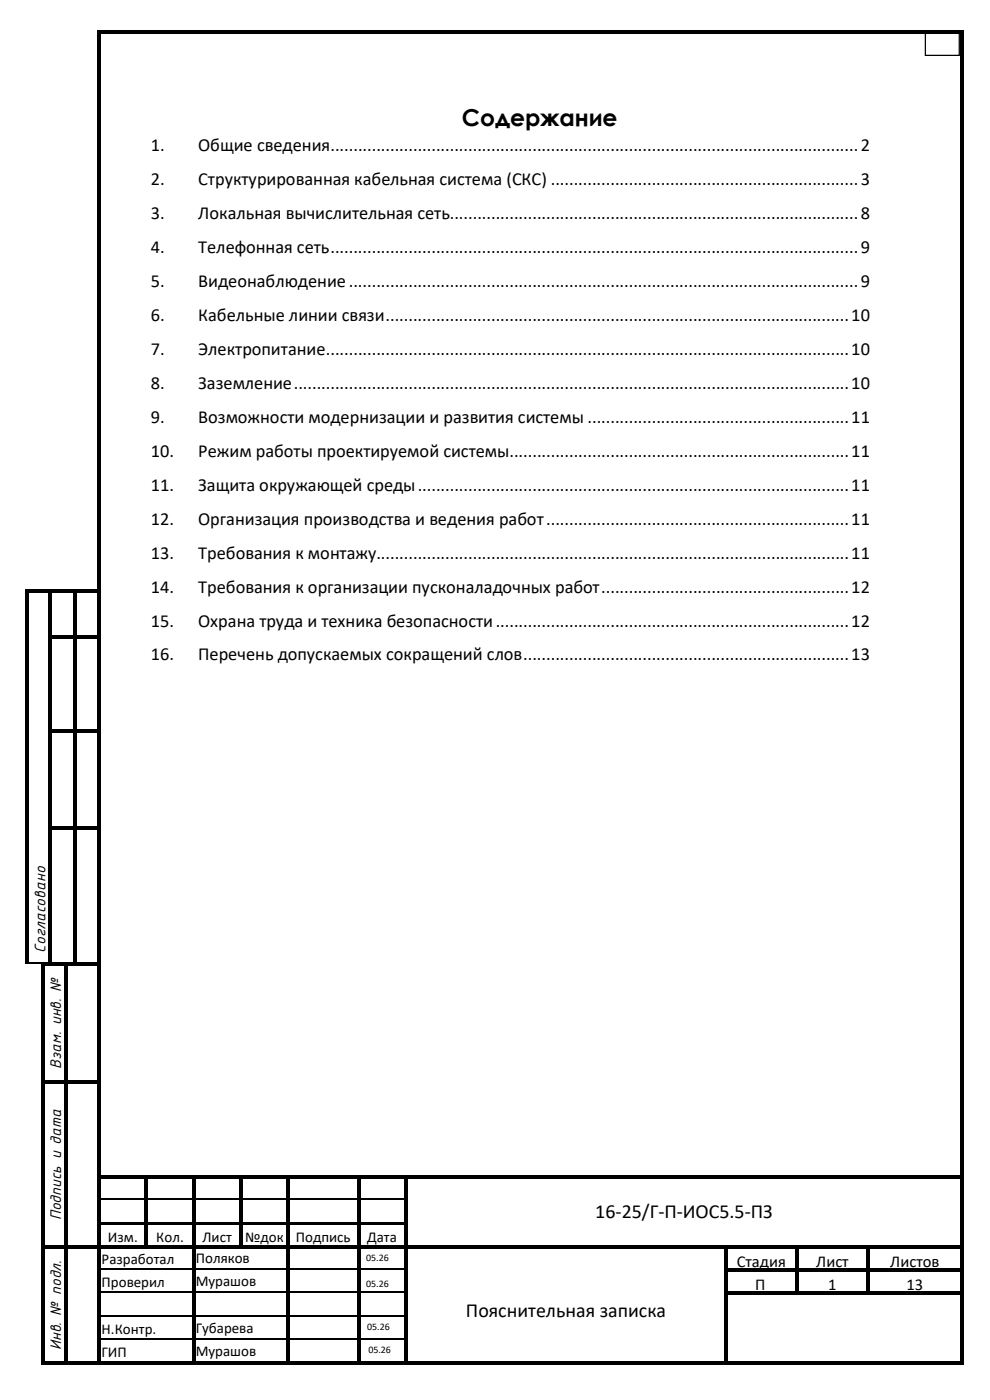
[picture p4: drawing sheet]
<svg xmlns="http://www.w3.org/2000/svg" width="210mm" height="297mm" viewBox="0 0 210 297" stroke-linecap="round" stroke-linejoin="round" font-family="sans-serif">
<defs><g id="words">
<text font-size="5" x="98" y="26.7">Содержание</text>
<g font-size="4.2">
<text x="126.3" y="258.4">16-25/Г-П-ИОС5.5-ПЗ</text>
<text x="98.8" y="279.4">Пояснительная записка</text>
</g>
<g font-size="3.9">
<text x="32" y="32">1.</text>
<text x="42" y="32">Общие сведения...................................................................................................................2</text>
<text x="32" y="39.2">2.</text>
<text x="42" y="39.2">Структурированная кабельная система (СКС) ...................................................................3</text>
<text x="32" y="46.4">3.</text>
<text x="42" y="46.4">Локальная вычислительная сеть.........................................................................................8</text>
<text x="32" y="53.6">4.</text>
<text x="42" y="53.6">Телефонная сеть...................................................................................................................9</text>
<text x="32" y="60.8">5.</text>
<text x="42" y="60.8">Видеонаблюдение...............................................................................................................9</text>
<text x="32" y="68">6.</text>
<text x="42" y="68">Кабельные линии связи.....................................................................................................10</text>
<text x="32" y="75.2">7.</text>
<text x="42" y="75.2">Электропитание..................................................................................................................10</text>
<text x="32" y="82.5">8.</text>
<text x="42" y="82.5">Заземление.........................................................................................................................10</text>
<text x="32" y="89.7">9.</text>
<text x="42" y="89.7">Возможности модернизации и развития системы .........................................................11</text>
<text x="32" y="96.9">10.</text>
<text x="42" y="96.9">Режим работы проектируемой системы..........................................................................11</text>
<text x="32" y="104.1">11.</text>
<text x="42" y="104.1">Защита окружающей среды..............................................................................................11</text>
<text x="32" y="111.3">12.</text>
<text x="42" y="111.3">Организация производства и ведения работ..................................................................11</text>
<text x="32" y="118.5">13.</text>
<text x="42" y="118.5">Требования к монтажу.......................................................................................................11</text>
<text x="32" y="125.7">14.</text>
<text x="42" y="125.7">Требования к организации пусконаладочных работ......................................................12</text>
<text x="32" y="132.9">15.</text>
<text x="42" y="132.9">Охрана труда и техника безопасности.............................................................................12</text>
<text x="32" y="140.1">16.</text>
<text x="42" y="140.1">Перечень допускаемых сокращений слов.......................................................................13</text>
</g>
<g font-size="3.5">
<text x="9.7" y="202.2" transform="rotate(-90 9.7 202.2)">Согласовано</text>
<text x="13" y="226.8" transform="rotate(-90 13 226.8)">Взам. инв. №</text>
<text x="13" y="258.9" transform="rotate(-90 13 258.9)">Подпись и дата</text>
<text x="156.3" y="268.7">Стадия</text>
<text x="173.1" y="268.7">Лист</text>
<text x="188.8" y="268.7">Листов</text>
<text x="160.2" y="273.6">П</text>
<text x="175.7" y="273.6">1</text>
<text x="192.3" y="273.6">13</text>
<text x="13" y="286.4" transform="rotate(-90 13 286.4)">Инв. № подл.</text>
</g>
<g font-size="3.2">
<text x="22.9" y="263.4">Изм.</text>
<text x="33.1" y="263.4">Кол.</text>
<text x="42.9" y="263.4">Лист</text>
<text x="52" y="263.4">№док</text>
<text x="62.7" y="263.4">Подпись</text>
<text x="77.9" y="263.4">Дата</text>
<text x="21.5" y="268.1">Разработал</text>
<text x="41.5" y="268">Поляков</text>
<text x="21.5" y="273">Проверил</text>
<text x="41.5" y="272.9">Мурашов</text>
<text x="21.5" y="282.9">Н.Контр.</text>
<text x="21.5" y="287.9">ГИП</text>
<text x="41.5" y="282.8">Губарева</text>
<text x="41.5" y="287.7">Мурашов</text>
</g>
<g font-size="2.1">
<text x="77.7" y="267.5">05.26</text>
<text x="77.7" y="272.9">05.26</text>
<text x="77.9" y="282.1">05.26</text>
<text x="78.2" y="287.1">05.26</text>
</g>
</g></defs>
<g fill="#000">
<path d="M20.7 6.3h.8v.9h-.8zM20.7 6.4h.8v.7h-.8zM21.5 6.4h182.3v.7h-182.3zM203.8 6.3h.7v.9h-.7zM203.8 6.4h.7v.7h-.7zM10.3 125.7l.8 .1zM15.5 125.7l.8 .1zM13.7 204.9l.7 .1zM30.7 250.1h.8zM40.7 250.1h.7zM50.7 250.1h.7zM60.7 250.1h.8z"/>
<path d="M75.7 250.1h.8zM85.7 250.1h.7zM153.7 264.9l.8 .1zM168.7 264.9l.8 .1zM183.7 264.9l.8 .1z"/>
</g>
<g fill="#000">
<path d="M5.3 125h.8v.8h-.8z" fill-rule="evenodd"/>
<path d="M5.3 125h.8v.7h-.8z" fill-rule="evenodd"/>
<path d="M5.3 125.8h.8v9h-.8z" fill-rule="evenodd"/>
<path d="M5.3 134.8h.8v.8h-.8z" fill-rule="evenodd"/>
<path d="M6.1 125h3v.7h-3z" fill-rule="evenodd"/>
<path d="M9.1 125h.7v.7h-.7z" fill-rule="evenodd"/>
<path d="M9.8 125h.5v.7h-.5z" fill-rule="evenodd"/>
<path d="M10.3 125h.8v.7h-.8z" fill-rule="evenodd"/>
<path d="M10.3 125.8h.8v9h-.8z" fill-rule="evenodd"/>
<path d="M10.3 134.8h.8v.8h-.8z" fill-rule="evenodd"/>
<path d="M11.1 125h3v.7h-3z" fill-rule="evenodd"/>
<path d="M11.1 134.8h4.4v.8h-4.4z" fill-rule="evenodd"/>
<path d="M14.1 125h.7v.7h-.7z" fill-rule="evenodd"/>
<path d="M14.8 125h.7v.7h-.7z" fill-rule="evenodd"/>
<path d="M15.5 125h.8v.7h-.8z" fill-rule="evenodd"/>
<path d="M15.5 125.8h.8v9h-.8z" fill-rule="evenodd"/>
<path d="M15.5 134.8h.8v.8h-.8z" fill-rule="evenodd"/>
<path d="M16.3 125h4.4v.7h-4.4z" fill-rule="evenodd"/>
<path d="M16.3 134.8h4.4v.8h-4.4z" fill-rule="evenodd"/>
<path d="M20.7 7.2h.8v117.8h-.8z" fill-rule="evenodd"/>
<path d="M20.7 125h.8v.8h-.8z" fill-rule="evenodd"/>
<path d="M20.7 125.8h.8v9h-.8z" fill-rule="evenodd"/>
<path d="M20.7 134.8h.8v.8h-.8z" fill-rule="evenodd"/>
<path d="M203.8 7.2h.7v117.8h-.7z" fill-rule="evenodd"/>
<path d="M203.8 125h.7v.8h-.7z" fill-rule="evenodd"/>
<path d="M203.8 125.8h.7v9h-.7z" fill-rule="evenodd"/>
<path d="M203.8 134.8h.7v.8h-.7z" fill-rule="evenodd"/>
<path d="M5.3 135.6h.8v19.2h-.8z" fill-rule="evenodd"/>
<path d="M5.3 154.8h.8v.8h-.8z" fill-rule="evenodd"/>
<path d="M10.3 135.6h.8v19.2h-.8z" fill-rule="evenodd"/>
<path d="M10.3 154.8h.8v.8h-.8z" fill-rule="evenodd"/>
<path d="M11.1 154.8h4.4v.7h-4.4z" fill-rule="evenodd"/>
<path d="M15.5 135.6h.8v19.2h-.8z" fill-rule="evenodd"/>
<path d="M15.5 154.8h.8v.8h-.8z" fill-rule="evenodd"/>
<path d="M16.3 154.8h4.4v.7h-4.4z" fill-rule="evenodd"/>
<path d="M20.7 135.6h.8v19.2h-.8z" fill-rule="evenodd"/>
<path d="M20.7 154.8h.8v.8h-.8z" fill-rule="evenodd"/>
<path d="M203.8 135.6h.7v19.2h-.7z" fill-rule="evenodd"/>
<path d="M203.8 154.8h.7v.8h-.7z" fill-rule="evenodd"/>
<path d="M5.3 155.6h.8v19.6h-.8z" fill-rule="evenodd"/>
<path d="M5.3 175.2h.8v.8h-.8z" fill-rule="evenodd"/>
<path d="M10.3 155.6h.8v19.6h-.8z" fill-rule="evenodd"/>
<path d="M10.3 175.2h.8v.8h-.8z" fill-rule="evenodd"/>
<path d="M11.1 175.2h4.4v.7h-4.4z" fill-rule="evenodd"/>
<path d="M15.5 155.6h.8v19.6h-.8z" fill-rule="evenodd"/>
<path d="M15.5 175.2h.8v.8h-.8z" fill-rule="evenodd"/>
<path d="M16.3 175.2h4.4v.7h-4.4z" fill-rule="evenodd"/>
<path d="M20.7 155.6h.8v19.6h-.8z" fill-rule="evenodd"/>
<path d="M20.7 175.2h.8v.8h-.8z" fill-rule="evenodd"/>
<path d="M203.8 155.6h.7v19.6h-.7z" fill-rule="evenodd"/>
<path d="M203.8 175.2h.7v.8h-.7z" fill-rule="evenodd"/>
<path d="M5.3 176h.8v28.2h-.8z" fill-rule="evenodd"/>
<path d="M8.7 204.2h.7v.8h-.7z" fill-rule="evenodd"/>
<path d="M8.7 204.2h.7v.7h-.7z" fill-rule="evenodd"/>
<path d="M9.4 204.2h.9v.7h-.9z" fill-rule="evenodd"/>
<path d="M10.3 176h.8v28.2h-.8z" fill-rule="evenodd"/>
<path d="M10.3 204.2h.8v.7h-.8z" fill-rule="evenodd"/>
<path d="M11.1 204.2h2.6v.7h-2.6z" fill-rule="evenodd"/>
<path d="M13.7 204.2h.7v.7h-.7z" fill-rule="evenodd"/>
<path d="M14.4 204.2h1.1v.7h-1.1z" fill-rule="evenodd"/>
<path d="M15.5 176h.8v28.2h-.8z" fill-rule="evenodd"/>
<path d="M15.5 204.2h.8v.7h-.8z" fill-rule="evenodd"/>
<path d="M16.3 204.2h4.4v.7h-4.4z" fill-rule="evenodd"/>
<path d="M20.7 176h.8v28.2h-.8z" fill-rule="evenodd"/>
<path d="M20.7 204.2h.8v.8h-.8z" fill-rule="evenodd"/>
<path d="M203.8 176h.7v28.2h-.7z" fill-rule="evenodd"/>
<path d="M203.8 204.2h.7v.8h-.7z" fill-rule="evenodd"/>
<path d="M8.7 205h.7v24.2h-.7z" fill-rule="evenodd"/>
<path d="M8.7 229.2h.7v.8h-.7z" fill-rule="evenodd"/>
<path d="M9.4 229.2h4.3v.8h-4.3z" fill-rule="evenodd"/>
<path d="M13.7 205h.7v24.2h-.7z" fill-rule="evenodd"/>
<path d="M13.7 229.2h.7v.8h-.7z" fill-rule="evenodd"/>
<path d="M14.4 229.2h6.3v.8h-6.3z" fill-rule="evenodd"/>
<path d="M20.7 205h.8v24.2h-.8z" fill-rule="evenodd"/>
<path d="M20.7 229.2h.8v.8h-.8z" fill-rule="evenodd"/>
<path d="M203.8 205h.7v24.2h-.7z" fill-rule="evenodd"/>
<path d="M203.8 229.2h.7v.8h-.7z" fill-rule="evenodd"/>
<path d="M8.7 230h.7v19.3h-.7z" fill-rule="evenodd"/>
<path d="M8.7 249.3h.7v.8h-.7z" fill-rule="evenodd"/>
<path d="M8.7 250.1h.7v4.2h-.7z" fill-rule="evenodd"/>
<path d="M8.7 254.3h.7v.8h-.7z" fill-rule="evenodd"/>
<path d="M8.7 255.1h.7v4.1h-.7z" fill-rule="evenodd"/>
<path d="M13.7 230h.7v19.3h-.7z" fill-rule="evenodd"/>
<path d="M13.7 249.3h.7v.8h-.7z" fill-rule="evenodd"/>
<path d="M13.7 250.1h.7v4.2h-.7z" fill-rule="evenodd"/>
<path d="M13.7 254.3h.7v.8h-.7z" fill-rule="evenodd"/>
<path d="M13.7 255.1h.7v4.1h-.7z" fill-rule="evenodd"/>
<path d="M20.7 230h.8v19.3h-.8z" fill-rule="evenodd"/>
<path d="M20.7 249.3h.8v.8h-.8z" fill-rule="evenodd"/>
<path d="M20.7 250.1h.8v4.2h-.8z" fill-rule="evenodd"/>
<path d="M20.7 254.3h.8v.8h-.8z" fill-rule="evenodd"/>
<path d="M20.7 255.1h.8v4.1h-.8z" fill-rule="evenodd"/>
<path d="M21.5 249.3h9.2v.8h-9.2z" fill-rule="evenodd"/>
<path d="M21.5 259.2h9.2v.5h-9.2z" fill-rule="evenodd"/>
<path d="M30.7 249.3h.8v.8h-.8z" fill-rule="evenodd"/>
<path d="M30.7 250.1h.8v4.2h-.8z" fill-rule="evenodd"/>
<path d="M30.7 254.3h.8v.8h-.8z" fill-rule="evenodd"/>
<path d="M30.7 255.1h.8v4.1h-.8z" fill-rule="evenodd"/>
<path d="M31.5 249.3h9.2v.8h-9.2z" fill-rule="evenodd"/>
<path d="M31.5 259.2h9.2v.5h-9.2z" fill-rule="evenodd"/>
<path d="M40.7 249.3h.7v.8h-.7z" fill-rule="evenodd"/>
<path d="M40.7 250.1h.7v4.2h-.7z" fill-rule="evenodd"/>
<path d="M40.7 254.3h.7v.8h-.7z" fill-rule="evenodd"/>
<path d="M40.7 255.1h.7v4.1h-.7z" fill-rule="evenodd"/>
<path d="M41.4 249.3h9.3v.8h-9.3z" fill-rule="evenodd"/>
<path d="M41.4 259.2h9.3v.5h-9.3z" fill-rule="evenodd"/>
<path d="M50.7 249.3h.7v.8h-.7z" fill-rule="evenodd"/>
<path d="M50.7 250.1h.7v4.2h-.7z" fill-rule="evenodd"/>
<path d="M50.7 254.3h.7v.8h-.7z" fill-rule="evenodd"/>
<path d="M50.7 255.1h.7v4.1h-.7z" fill-rule="evenodd"/>
<path d="M51.4 249.3h9.3v.8h-9.3z" fill-rule="evenodd"/>
<path d="M51.4 259.2h9.3v.5h-9.3z" fill-rule="evenodd"/>
<path d="M60.7 249.3h.8v.8h-.8z" fill-rule="evenodd"/>
<path d="M60.7 250.1h.8v4.2h-.8z" fill-rule="evenodd"/>
<path d="M60.7 254.3h.8v.8h-.8z" fill-rule="evenodd"/>
<path d="M60.7 255.1h.8v4.1h-.8z" fill-rule="evenodd"/>
<path d="M61.5 249.3h14.2v.8h-14.2z" fill-rule="evenodd"/>
<path d="M61.5 259.2h14.2v.5h-14.2z" fill-rule="evenodd"/>
<path d="M75.7 249.3h.8v.8h-.8z" fill-rule="evenodd"/>
<path d="M75.7 250.1h.8v4.2h-.8z" fill-rule="evenodd"/>
<path d="M75.7 254.3h.8v.8h-.8z" fill-rule="evenodd"/>
<path d="M75.7 255.1h.8v4.1h-.8z" fill-rule="evenodd"/>
<path d="M76.5 249.3h9.2v.8h-9.2z" fill-rule="evenodd"/>
<path d="M76.5 259.2h9.2v.5h-9.2z" fill-rule="evenodd"/>
<path d="M85.7 249.3h.7v.8h-.7z" fill-rule="evenodd"/>
<path d="M85.7 250.1h.7v4.2h-.7z" fill-rule="evenodd"/>
<path d="M85.7 254.3h.7v.8h-.7z" fill-rule="evenodd"/>
<path d="M85.7 255.1h.7v4.1h-.7z" fill-rule="evenodd"/>
<path d="M86.4 249.3h117.4v.8h-117.4z" fill-rule="evenodd"/>
<path d="M203.8 230h.7v19.3h-.7z" fill-rule="evenodd"/>
<path d="M203.8 249.3h.7v.8h-.7z" fill-rule="evenodd"/>
<path d="M203.8 250.1h.7v4.2h-.7z" fill-rule="evenodd"/>
<path d="M203.8 254.3h.7v.8h-.7z" fill-rule="evenodd"/>
<path d="M203.8 255.1h.7v4.1h-.7z" fill-rule="evenodd"/>
<path d="M8.7 259.2h.7v.8h-.7z" fill-rule="evenodd"/>
<path d="M8.7 260h.7v4.2h-.7z" fill-rule="evenodd"/>
<path d="M8.7 264.2h.7v.8h-.7z" fill-rule="evenodd"/>
<path d="M8.7 265h.7v4.1h-.7z" fill-rule="evenodd"/>
<path d="M8.7 269.1h.7v.8h-.7z" fill-rule="evenodd"/>
<path d="M8.7 269.9h.7v4.1h-.7z" fill-rule="evenodd"/>
<path d="M8.7 274h.7v.8h-.7z" fill-rule="evenodd"/>
<path d="M8.7 274.8h.7v4.2h-.7z" fill-rule="evenodd"/>
<path d="M8.7 279h.7v.8h-.7z" fill-rule="evenodd"/>
<path d="M9.4 264.2h4.3v.7h-4.3z" fill-rule="evenodd"/>
<path d="M13.7 259.2h.7v.8h-.7z" fill-rule="evenodd"/>
<path d="M13.7 260h.7v4.2h-.7z" fill-rule="evenodd"/>
<path d="M13.7 264.2h.7v.8h-.7z" fill-rule="evenodd"/>
<path d="M13.7 265h.7v4.1h-.7z" fill-rule="evenodd"/>
<path d="M13.7 269.1h.7v.8h-.7z" fill-rule="evenodd"/>
<path d="M13.7 269.9h.7v4.1h-.7z" fill-rule="evenodd"/>
<path d="M13.7 274h.7v.8h-.7z" fill-rule="evenodd"/>
<path d="M13.7 274.8h.7v4.2h-.7z" fill-rule="evenodd"/>
<path d="M13.7 279h.7v.8h-.7z" fill-rule="evenodd"/>
<path d="M14.4 264.2h6.3v.7h-6.3z" fill-rule="evenodd"/>
<path d="M20.7 259.2h.8v.8h-.8z" fill-rule="evenodd"/>
<path d="M20.7 260h.8v4.2h-.8z" fill-rule="evenodd"/>
<path d="M20.7 264.2h.8v.8h-.8z" fill-rule="evenodd"/>
<path d="M20.7 265h.8v4.1h-.8z" fill-rule="evenodd"/>
<path d="M20.7 269.1h.8v.8h-.8z" fill-rule="evenodd"/>
<path d="M20.7 269.9h.8v4.1h-.8z" fill-rule="evenodd"/>
<path d="M20.7 274h.8v.8h-.8z" fill-rule="evenodd"/>
<path d="M20.7 274.8h.8v4.2h-.8z" fill-rule="evenodd"/>
<path d="M20.7 279h.8v.8h-.8z" fill-rule="evenodd"/>
<path d="M21.5 264.2h9.2v.7h-9.2z" fill-rule="evenodd"/>
<path d="M30.7 259.2h.8v.8h-.8z" fill-rule="evenodd"/>
<path d="M30.7 260h.8v4.2h-.8z" fill-rule="evenodd"/>
<path d="M30.7 264.2h.8v.7h-.8z" fill-rule="evenodd"/>
<path d="M31.5 264.2h9.2v.7h-9.2z" fill-rule="evenodd"/>
<path d="M40.7 259.2h.7v.8h-.7z" fill-rule="evenodd"/>
<path d="M40.7 260h.7v4.2h-.7z" fill-rule="evenodd"/>
<path d="M40.7 264.2h.7v.8h-.7z" fill-rule="evenodd"/>
<path d="M40.7 265h.7v4.1h-.7z" fill-rule="evenodd"/>
<path d="M40.7 269.1h.7v.8h-.7z" fill-rule="evenodd"/>
<path d="M40.7 269.9h.7v4.1h-.7z" fill-rule="evenodd"/>
<path d="M40.7 274h.7v.8h-.7z" fill-rule="evenodd"/>
<path d="M40.7 274.8h.7v4.2h-.7z" fill-rule="evenodd"/>
<path d="M40.7 279h.7v.8h-.7z" fill-rule="evenodd"/>
<path d="M41.4 264.2h9.3v.7h-9.3z" fill-rule="evenodd"/>
<path d="M50.7 259.2h.7v.8h-.7z" fill-rule="evenodd"/>
<path d="M50.7 260h.7v4.2h-.7z" fill-rule="evenodd"/>
<path d="M50.7 264.2h.7v.7h-.7z" fill-rule="evenodd"/>
<path d="M51.4 264.2h9.3v.7h-9.3z" fill-rule="evenodd"/>
<path d="M60.7 259.2h.8v.8h-.8z" fill-rule="evenodd"/>
<path d="M60.7 260h.8v4.2h-.8z" fill-rule="evenodd"/>
<path d="M60.7 264.2h.8v.8h-.8z" fill-rule="evenodd"/>
<path d="M60.7 265h.8v4.1h-.8z" fill-rule="evenodd"/>
<path d="M60.7 269.1h.8v.8h-.8z" fill-rule="evenodd"/>
<path d="M60.7 269.9h.8v4.1h-.8z" fill-rule="evenodd"/>
<path d="M60.7 274h.8v.8h-.8z" fill-rule="evenodd"/>
<path d="M60.7 274.8h.8v4.2h-.8z" fill-rule="evenodd"/>
<path d="M60.7 279h.8v.8h-.8z" fill-rule="evenodd"/>
<path d="M61.5 264.2h14.2v.7h-14.2z" fill-rule="evenodd"/>
<path d="M75.7 259.2h.8v.8h-.8z" fill-rule="evenodd"/>
<path d="M75.7 260h.8v4.2h-.8z" fill-rule="evenodd"/>
<path d="M75.7 264.2h.8v.8h-.8z" fill-rule="evenodd"/>
<path d="M75.7 265h.8v4.1h-.8z" fill-rule="evenodd"/>
<path d="M75.7 269.1h.8v.8h-.8z" fill-rule="evenodd"/>
<path d="M75.7 269.9h.8v4.1h-.8z" fill-rule="evenodd"/>
<path d="M75.7 274h.8v.8h-.8z" fill-rule="evenodd"/>
<path d="M75.7 274.8h.8v4.2h-.8z" fill-rule="evenodd"/>
<path d="M75.7 279h.8v.8h-.8z" fill-rule="evenodd"/>
<path d="M76.5 264.2h9.2v.7h-9.2z" fill-rule="evenodd"/>
<path d="M85.7 259.2h.7v.8h-.7z" fill-rule="evenodd"/>
<path d="M85.7 260h.7v4.2h-.7z" fill-rule="evenodd"/>
<path d="M85.7 264.2h.7v.8h-.7z" fill-rule="evenodd"/>
<path d="M85.7 265h.7v4.1h-.7z" fill-rule="evenodd"/>
<path d="M85.7 269.1h.7v.8h-.7z" fill-rule="evenodd"/>
<path d="M85.7 269.9h.7v4.1h-.7z" fill-rule="evenodd"/>
<path d="M85.7 274h.7v.8h-.7z" fill-rule="evenodd"/>
<path d="M85.7 274.8h.7v4.2h-.7z" fill-rule="evenodd"/>
<path d="M85.7 279h.7v.8h-.7z" fill-rule="evenodd"/>
<path d="M86.4 264.2h67.3v.7h-67.3z" fill-rule="evenodd"/>
<path d="M153.7 264.2h.8v.7h-.8z" fill-rule="evenodd"/>
<path d="M153.7 265h.8v4.1h-.8z" fill-rule="evenodd"/>
<path d="M153.7 269.1h.8v.8h-.8z" fill-rule="evenodd"/>
<path d="M153.7 269.9h.8v4.1h-.8z" fill-rule="evenodd"/>
<path d="M153.7 274h.8v.8h-.8z" fill-rule="evenodd"/>
<path d="M153.7 274.8h.8v4.2h-.8z" fill-rule="evenodd"/>
<path d="M153.7 279h.8v.8h-.8z" fill-rule="evenodd"/>
<path d="M154.5 264.2h14.2v.7h-14.2z" fill-rule="evenodd"/>
<path d="M154.5 269.1h14.2v.8h-14.2z" fill-rule="evenodd"/>
<path d="M154.5 274h14.2v.8h-14.2z" fill-rule="evenodd"/>
<path d="M168.7 264.2h.8v.7h-.8z" fill-rule="evenodd"/>
<path d="M168.7 265h.8v4.1h-.8z" fill-rule="evenodd"/>
<path d="M168.7 269.1h.8v.8h-.8z" fill-rule="evenodd"/>
<path d="M168.7 269.9h.8v4.1h-.8z" fill-rule="evenodd"/>
<path d="M168.7 274h.8v.8h-.8z" fill-rule="evenodd"/>
<path d="M169.5 264.2h14.2v.7h-14.2z" fill-rule="evenodd"/>
<path d="M169.5 269.1h14.2v.8h-14.2z" fill-rule="evenodd"/>
<path d="M169.5 274h14.2v.8h-14.2z" fill-rule="evenodd"/>
<path d="M183.7 264.2h.8v.7h-.8z" fill-rule="evenodd"/>
<path d="M183.7 265h.8v4.1h-.8z" fill-rule="evenodd"/>
<path d="M183.7 269.1h.8v.8h-.8z" fill-rule="evenodd"/>
<path d="M183.7 269.9h.8v4.1h-.8z" fill-rule="evenodd"/>
<path d="M183.7 274h.8v.8h-.8z" fill-rule="evenodd"/>
<path d="M184.5 264.2h19.3v.7h-19.3z" fill-rule="evenodd"/>
<path d="M184.5 269.1h19.3v.8h-19.3z" fill-rule="evenodd"/>
<path d="M184.5 274h19.3v.8h-19.3z" fill-rule="evenodd"/>
<path d="M203.8 259.2h.7v.8h-.7z" fill-rule="evenodd"/>
<path d="M203.8 260h.7v4.2h-.7z" fill-rule="evenodd"/>
<path d="M203.8 264.2h.7v.8h-.7z" fill-rule="evenodd"/>
<path d="M203.8 265h.7v4.1h-.7z" fill-rule="evenodd"/>
<path d="M203.8 269.1h.7v.8h-.7z" fill-rule="evenodd"/>
<path d="M203.8 269.9h.7v4.1h-.7z" fill-rule="evenodd"/>
<path d="M203.8 274h.7v.8h-.7z" fill-rule="evenodd"/>
<path d="M203.8 274.8h.7v4.2h-.7z" fill-rule="evenodd"/>
<path d="M203.8 279h.7v.8h-.7z" fill-rule="evenodd"/>
<path d="M8.7 279.8h.7v4.1h-.7z" fill-rule="evenodd"/>
<path d="M8.7 283.9h.7v.8h-.7z" fill-rule="evenodd"/>
<path d="M8.7 284.7h.7v4.2h-.7z" fill-rule="evenodd"/>
<path d="M8.7 288.9h.7v.7h-.7z" fill-rule="evenodd"/>
<path d="M8.7 288.9h.7v.7h-.7z" fill-rule="evenodd"/>
<path d="M9.4 288.9h4.3v.7h-4.3z" fill-rule="evenodd"/>
<path d="M13.7 279.8h.7v4.1h-.7z" fill-rule="evenodd"/>
<path d="M13.7 283.9h.7v.8h-.7z" fill-rule="evenodd"/>
<path d="M13.7 284.7h.7v4.2h-.7z" fill-rule="evenodd"/>
<path d="M13.7 288.9h.7v.7h-.7z" fill-rule="evenodd"/>
<path d="M14.4 288.9h6.3v.7h-6.3z" fill-rule="evenodd"/>
<path d="M20.7 279.8h.8v4.1h-.8z" fill-rule="evenodd"/>
<path d="M20.7 283.9h.8v.8h-.8z" fill-rule="evenodd"/>
<path d="M20.7 284.7h.8v4.2h-.8z" fill-rule="evenodd"/>
<path d="M20.7 288.9h.8v.7h-.8z" fill-rule="evenodd"/>
<path d="M21.5 288.9h19.2v.7h-19.2z" fill-rule="evenodd"/>
<path d="M40.7 279.8h.7v4.1h-.7z" fill-rule="evenodd"/>
<path d="M40.7 283.9h.7v.8h-.7z" fill-rule="evenodd"/>
<path d="M40.7 284.7h.7v4.2h-.7z" fill-rule="evenodd"/>
<path d="M40.7 288.9h.7v.7h-.7z" fill-rule="evenodd"/>
<path d="M41.4 288.9h19.3v.7h-19.3z" fill-rule="evenodd"/>
<path d="M60.7 279.8h.8v4.1h-.8z" fill-rule="evenodd"/>
<path d="M60.7 283.9h.8v.8h-.8z" fill-rule="evenodd"/>
<path d="M60.7 284.7h.8v4.2h-.8z" fill-rule="evenodd"/>
<path d="M60.7 288.9h.8v.7h-.8z" fill-rule="evenodd"/>
<path d="M61.5 288.9h14.2v.7h-14.2z" fill-rule="evenodd"/>
<path d="M75.7 279.8h.8v4.1h-.8z" fill-rule="evenodd"/>
<path d="M75.7 283.9h.8v.8h-.8z" fill-rule="evenodd"/>
<path d="M75.7 284.7h.8v4.2h-.8z" fill-rule="evenodd"/>
<path d="M75.7 288.9h.8v.7h-.8z" fill-rule="evenodd"/>
<path d="M76.5 288.9h9.2v.7h-9.2z" fill-rule="evenodd"/>
<path d="M85.7 279.8h.7v4.1h-.7z" fill-rule="evenodd"/>
<path d="M85.7 283.9h.7v.8h-.7z" fill-rule="evenodd"/>
<path d="M85.7 284.7h.7v4.2h-.7z" fill-rule="evenodd"/>
<path d="M85.7 288.9h.7v.7h-.7z" fill-rule="evenodd"/>
<path d="M86.4 288.9h67.3v.7h-67.3z" fill-rule="evenodd"/>
<path d="M153.7 279.8h.8v4.1h-.8z" fill-rule="evenodd"/>
<path d="M153.7 283.9h.8v.8h-.8z" fill-rule="evenodd"/>
<path d="M153.7 284.7h.8v4.2h-.8z" fill-rule="evenodd"/>
<path d="M153.7 288.9h.8v.7h-.8z" fill-rule="evenodd"/>
<path d="M154.5 288.9h49.3v.7h-49.3z" fill-rule="evenodd"/>
<path d="M203.8 279.8h.7v4.1h-.7z" fill-rule="evenodd"/>
<path d="M203.8 283.9h.7v.8h-.7z" fill-rule="evenodd"/>
<path d="M203.8 284.7h.7v4.2h-.7z" fill-rule="evenodd"/>
<path d="M203.8 288.9h.7v.7h-.7z" fill-rule="evenodd"/>
<path d="M203.8 288.9h.7v.7h-.7z" fill-rule="evenodd"/>
</g>
<path d="M5.3 204.3h3.4" fill="none" stroke="#000" stroke-width=".34"/>
<g fill="none" stroke="#000" stroke-width=".25">
<path d="M21.5 254.4h9.2M31.5 254.4h9.2M41.4 254.4h9.3M51.4 254.4h9.3M61.5 254.4h14.2M76.5 254.4h9.2M21.5 269.2h19.2M21.5 274.2h19.2M21.5 279.1h19.2M41.4 269.2h19.3M41.4 274.2h19.3M41.4 279.1h19.3"/>
<path d="M61.5 269.2h14.2M61.5 274.2h14.2M61.5 279.1h14.2M76.5 269.2h9.2M76.5 274.2h9.2M76.5 279.1h9.2M21.5 284.1h19.2M41.4 284.1h19.3M61.5 284.1h14.2M76.5 284.1h9.2"/>
</g>
<path d="M196.3 6.8h7.2v4.9h-7.2z" fill="none" stroke="#000" stroke-width=".26"/>
<use href="#words"/>
</svg>
